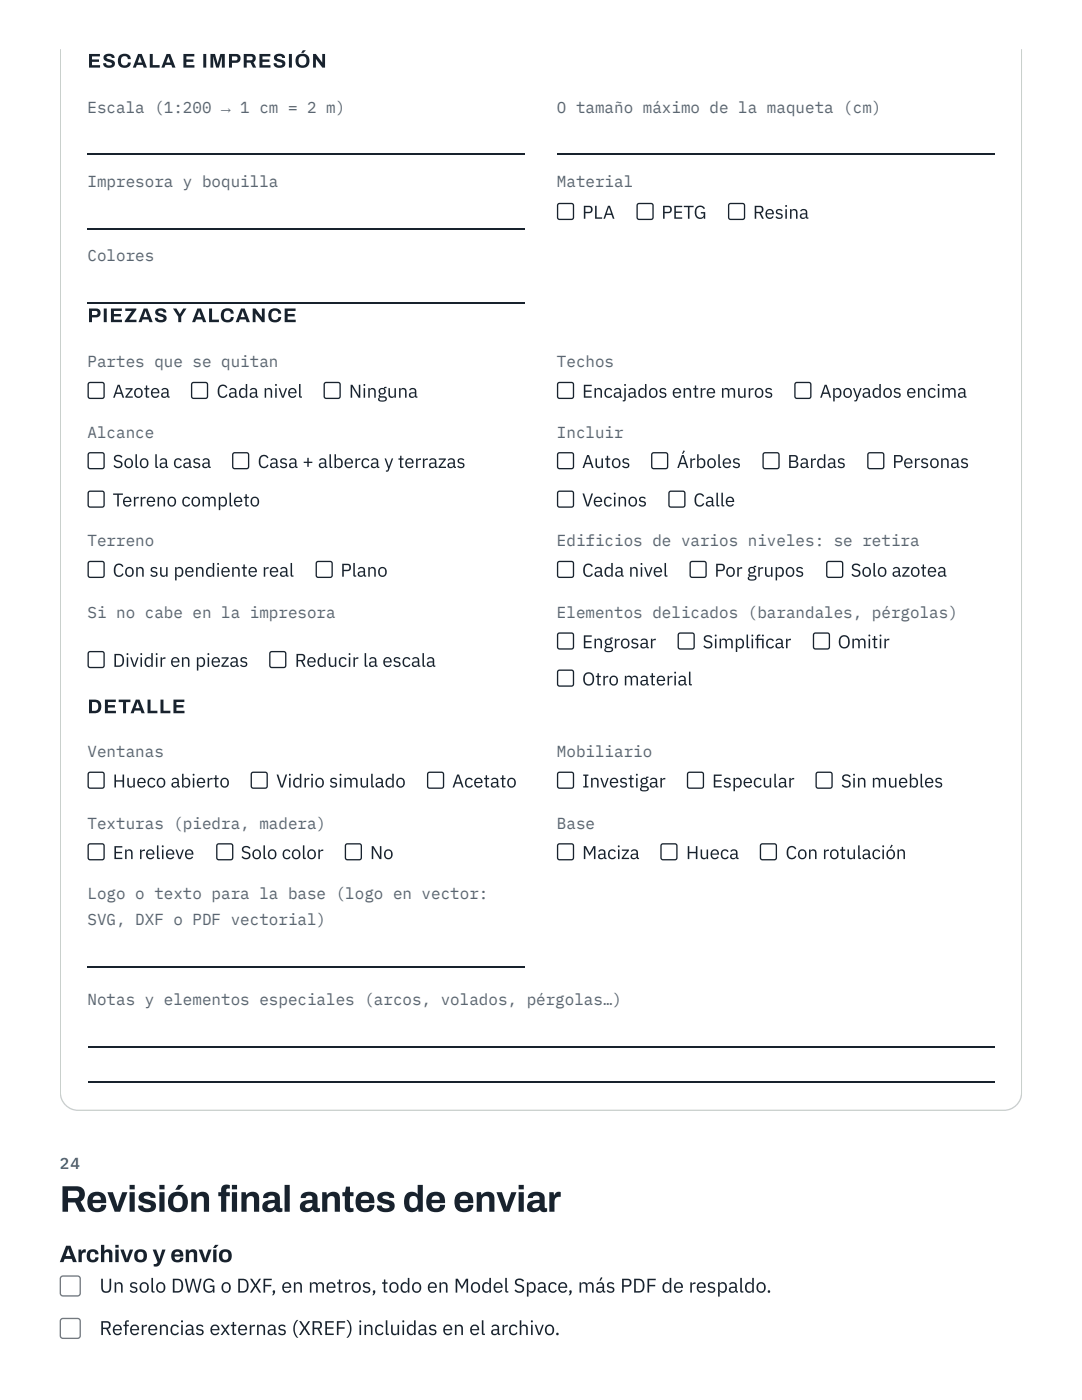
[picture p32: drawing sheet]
<svg xmlns="http://www.w3.org/2000/svg" width="216mm" height="279mm" viewBox="0 0 216 279" stroke-linecap="round" stroke-linejoin="round" font-family="sans-serif">
<defs><g id="words">
<text font-size="7.4" fill="#18222d" x="11.9" y="241.8">Revisión final antes de enviar</text>
<text font-size="4.8" fill="#18222d" x="11.9" y="251.9">Archivo y envío</text>
<g font-size="4" fill="#18222d">
<text x="17.5" y="13.5">ESCALA E IMPRESIÓN</text>
<text x="17.5" y="64.3">PIEZAS Y ALCANCE</text>
<text x="17.5" y="142.3">DETALLE</text>
<text x="19.8" y="258">Un solo DWG o DXF, en metros, todo en Model Space, más PDF de respaldo.</text>
<text x="19.8" y="266.4">Referencias externas (XREF) incluidas en el archivo.</text>
</g>
<g font-size="3.7" fill="#18222d">
<text x="116.2" y="43.7">PLA</text>
<text x="132" y="43.7">PETG</text>
<text x="150.2" y="43.7">Resina</text>
<text x="22.5" y="79.4">Azotea</text>
<text x="43.2" y="79.4">Cada nivel</text>
<text x="69.6" y="79.4">Ninguna</text>
<text x="116.2" y="79.4">Encajados entre muros</text>
<text x="163.6" y="79.4">Apoyados encima</text>
<text x="22.5" y="93.4">Solo la casa</text>
<text x="51.4" y="93.4">Casa + alberca y terrazas</text>
<text x="116.2" y="93.4">Autos</text>
<text x="135.1" y="93.4">Árboles</text>
<text x="157.1" y="93.4">Bardas</text>
<text x="178" y="93.4">Personas</text>
<text x="22.5" y="101.1">Terreno completo</text>
<text x="116.2" y="101.1">Vecinos</text>
<text x="138.4" y="101.1">Calle</text>
<text x="22.5" y="115.1">Con su pendiente real</text>
<text x="67.9" y="115.1">Plano</text>
<text x="116.2" y="115.1">Cada nivel</text>
<text x="142.6" y="115.1">Por grupos</text>
<text x="169.7" y="115.1">Solo azotea</text>
<text x="116.2" y="129.4">Engrosar</text>
<text x="140.2" y="129.4">Simplifcar</text>
<text x="150.6" y="129.4">i</text>
<text x="167.2" y="129.4">Omitir</text>
<text x="22.5" y="133.1">Dividir en piezas</text>
<text x="58.8" y="133.1">Reducir la escala</text>
<text x="116.2" y="136.8">Otro material</text>
<text x="22.5" y="157.2">Hueco abierto</text>
<text x="55.1" y="157.2">Vidrio simulado</text>
<text x="90.2" y="157.2">Acetato</text>
<text x="116.2" y="157.2">Investigar</text>
<text x="142.1" y="157.2">Especular</text>
<text x="167.8" y="157.2">Sin muebles</text>
<text x="22.5" y="171.4">En relieve</text>
<text x="48" y="171.4">Solo color</text>
<text x="73.8" y="171.4">No</text>
<text x="116.2" y="171.4">Maciza</text>
<text x="136.9" y="171.4">Hueca</text>
<text x="156.7" y="171.4">Con rotulación</text>
</g>
<g font-size="3.2" fill="#5a6672">
<text x="17.5" y="22.5">Escala (1:200 → 1 cm = 2 m)</text>
<text x="111.1" y="22.5">O tamaño máximo de la maqueta (cm)</text>
<text x="17.5" y="37.3">Impresora y boquilla</text>
<text x="111.1" y="37.3">Material</text>
<text x="17.5" y="52.1">Colores</text>
<text x="17.5" y="73.3">Partes que se quitan</text>
<text x="111.1" y="73.3">Techos</text>
<text x="17.5" y="87.3">Alcance</text>
<text x="111.1" y="87.3">Incluir</text>
<text x="17.5" y="109">Terreno</text>
<text x="111.1" y="109">Edificios de varios niveles: se retira</text>
<text x="17.5" y="123.3">Si no cabe en la impresora</text>
<text x="111.1" y="123.3">Elementos delicados (barandales, pérgolas)</text>
<text x="17.5" y="151.1">Ventanas</text>
<text x="111.1" y="151.1">Mobiliario</text>
<text x="17.5" y="165.4">Texturas (piedra, madera)</text>
<text x="111.1" y="165.4">Base</text>
<text x="17.5" y="179.4">Logo o texto para la base (logo en vector:</text>
<text x="17.5" y="184.7">SVG, DXF o PDF vectorial)</text>
<text x="17.5" y="200.6">Notas y elementos especiales (arcos, volados, pérgolas…)</text>
</g>
<text font-size="3.2" fill="#0d6e8a" x="11.9" y="233.4">24</text>
</g></defs>
<g fill="#c9d0cc">
<path d="M11.9 219.7h192.1v2h-192.1z"/>
<path d="M202 9.8h2v211.9h-2z"/>
<path d="M11.9 9.8h2v211.9h-2z"/>
</g>
<g fill="none" stroke="#18222d" stroke-width=".26">
<path d="M17.5 30.8h87.3M111.1 30.8h87.3M17.5 45.6h87.3M111.4 40.7l.3-.1h2.3l.3 .1 .1 .3v2.4l-.1 .3-.3 .1h-2.3l-.3-.1-.1-.3v-2.4zM127.2 40.7l.3-.1h2.4l.3 .1 .1 .3v2.4l-.1 .3-.3 .1h-2.4l-.3-.1-.1-.3v-2.4zM145.5 40.7l.3-.1h2.4l.2 .1 .2 .3v2.4l-.2 .3-.2 .1h-2.4l-.3-.1-.1-.3v-2.4zM17.5 60.5h87.3M17.7 76.4l.3-.1h2.4l.3 .1 .1 .3v2.4l-.1 .3-.3 .1h-2.4l-.3-.1-.1-.3v-2.4zM38.3 76.4l.3-.1h2.4l.3 .1 .1 .3v2.4l-.1 .3-.3 .1h-2.4l-.3-.1-.1-.3v-2.4zM64.8 76.4l.3-.1h2.4l.2 .1 .2 .3v2.4l-.2 .3-.2 .1h-2.4l-.3-.1-.1-.3v-2.4zM111.4 76.4l.3-.1h2.3l.3 .1 .1 .3v2.4l-.1 .3-.3 .1h-2.3l-.3-.1-.1-.3v-2.4zM158.7 76.4l.3-.1h2.4l.3 .1 .1 .3v2.4l-.1 .3-.3 .1h-2.4l-.3-.1-.1-.3v-2.4z"/>
<path d="M17.7 90.5l.3-.1h2.4l.3 .1 .1 .3v2.3l-.1 .3-.3 .1h-2.4l-.3-.1-.1-.3v-2.3zM17.7 98.1l.3-.1h2.4l.3 .1 .1 .3v2.4l-.1 .3-.3 .1h-2.4l-.3-.1-.1-.3v-2.4zM46.6 90.5l.2-.1h2.4l.3 .1 .1 .3v2.3l-.1 .3-.3 .1h-2.4l-.2-.1-.2-.3v-2.3zM111.4 90.5l.3-.1h2.3l.3 .1 .1 .3v2.3l-.1 .3-.3 .1h-2.3l-.3-.1-.1-.3v-2.3zM111.4 98.1l.3-.1h2.3l.3 .1 .1 .3v2.4l-.1 .3-.3 .1h-2.3l-.3-.1-.1-.3v-2.4zM130.2 90.5l.2-.1h2.4l.3 .1 .1 .3v2.3l-.1 .3-.3 .1h-2.4l-.2-.1-.2-.3v-2.3zM133.6 98.1l.3-.1h2.4l.2 .1 .2 .3v2.4l-.2 .3-.2 .1h-2.4l-.3-.1-.1-.3v-2.4zM152.4 90.5l.3-.1h2.3l.3 .1 .1 .3v2.3l-.1 .3-.3 .1h-2.3l-.3-.1-.1-.3v-2.3zM173.3 90.5l.3-.1h2.3l.3 .1 .1 .3v2.3l-.1 .3-.3 .1h-2.3l-.3-.1-.1-.3v-2.3zM17.7 112.2l.3-.1h2.4l.3 .1 .1 .2v2.4l-.1 .3-.3 .1h-2.4l-.3-.1-.1-.3v-2.4zM63.2 112.2l.3-.1h2.4l.3 .1 .1 .2v2.4l-.1 .3-.3 .1h-2.4l-.3-.1-.1-.3v-2.4zM111.4 112.2l.3-.1h2.3l.3 .1 .1 .2v2.4l-.1 .3-.3 .1h-2.3l-.3-.1-.1-.3v-2.4z"/>
<path d="M137.8 112.2l.3-.1h2.4l.3 .1 .1 .2v2.4l-.1 .3-.3 .1h-2.4l-.3-.1-.1-.3v-2.4zM165.1 112.2l.3-.1h2.3l.3 .1 .1 .2v2.4l-.1 .3-.3 .1h-2.3l-.3-.1-.1-.3v-2.4zM17.7 130.2l.3-.2h2.4l.3 .2 .1 .2v2.4l-.1 .3-.3 .1h-2.4l-.3-.1-.1-.3v-2.4zM54 130.2l.2-.2h2.4l.3 .2 .1 .2v2.4l-.1 .3-.3 .1h-2.4l-.2-.1-.2-.3v-2.4zM111.4 126.5l.3-.2h2.3l.3 .2 .1 .2v2.4l-.1 .3-.3 .1h-2.3l-.3-.1-.1-.3v-2.4zM111.4 133.9l.3-.2h2.3l.3 .2 .1 .2v2.4l-.1 .3-.3 .1h-2.3l-.3-.1-.1-.3v-2.4zM135.5 126.5l.2-.2h2.4l.3 .2 .1 .2v2.4l-.1 .3-.3 .1h-2.4l-.2-.1-.2-.3v-2.4zM162.4 126.5l.3-.2h2.4l.3 .2 .1 .2v2.4l-.1 .3-.3 .1h-2.4l-.3-.1-.1-.3v-2.4zM17.7 154.2l.3-.1h2.4l.3 .1 .1 .3v2.4l-.1 .3-.3 .1h-2.4l-.3-.1-.1-.3v-2.4zM50.3 154.2l.2-.1h2.4l.3 .1 .1 .3v2.4l-.1 .3-.3 .1h-2.4l-.2-.1-.2-.3v-2.4zM85.4 154.2l.3-.1h2.4l.3 .1 .1 .3v2.4l-.1 .3-.3 .1h-2.4l-.3-.1-.1-.3v-2.4zM111.4 154.2l.3-.1h2.3l.3 .1 .1 .3v2.4l-.1 .3-.3 .1h-2.3l-.3-.1-.1-.3v-2.4z"/>
<path d="M137.3 154.2l.3-.1h2.4l.2 .1 .2 .3v2.4l-.2 .3-.2 .1h-2.4l-.3-.1-.1-.3v-2.4zM163 154.2l.2-.1h2.4l.3 .1 .1 .3v2.4l-.1 .3-.3 .1h-2.4l-.2-.1-.1-.3v-2.4zM17.7 168.5l.3-.1h2.4l.3 .1 .1 .3v2.4l-.1 .3-.3 .1h-2.4l-.3-.1-.1-.3v-2.4zM43.4 168.5l.3-.1h2.3l.3 .1 .1 .3v2.4l-.1 .3-.3 .1h-2.3l-.3-.1-.1-.3v-2.4zM69 168.5l.3-.1h2.4l.3 .1 .1 .3v2.4l-.1 .3-.3 .1h-2.4l-.3-.1-.1-.3v-2.4zM111.4 168.5l.3-.1h2.3l.3 .1 .1 .3v2.4l-.1 .3-.3 .1h-2.3l-.3-.1-.1-.3v-2.4zM132 168.5l.3-.1h2.4l.3 .1 .1 .3v2.4l-.1 .3-.3 .1h-2.4l-.3-.1-.1-.3v-2.4zM151.9 168.5l.2-.1h2.4l.3 .1 .1 .3v2.4l-.1 .3-.3 .1h-2.4l-.2-.1-.2-.3v-2.4zM17.5 193h87.3M17.5 208.9h180.9M17.5 216h180.9"/>
</g>
<path d="M12.1 254.7l.4-.1h3.1a.53 .53 0 0 1 .5 .5v3.1a.53 .53 0 0 1-.5 .5h-3.1a.53 .53 0 0 1-.5-.5v-3.1z" fill="#fff"/>
<path d="M12.2 254.8l.4-.1h2.9a.53 .53 0 0 1 .5 .5v2.9a.53 .53 0 0 1-.5 .5h-2.9a.53 .53 0 0 1-.6-.5v-2.9z" fill="none" stroke="#767676" stroke-width=".26"/>
<path d="M12.1 263.2l.4-.2h3.1a.53 .53 0 0 1 .5 .6v3a.53 .53 0 0 1-.5 .6h-3.1a.53 .53 0 0 1-.5-.6v-3z" fill="#fff"/>
<path d="M12.2 263.3l.4-.2h2.9a.53 .53 0 0 1 .5 .6v2.9a.53 .53 0 0 1-.5 .5h-2.9a.53 .53 0 0 1-.6-.5v-2.9z" fill="none" stroke="#767676" stroke-width=".26"/>
<use href="#words"/>
</svg>
